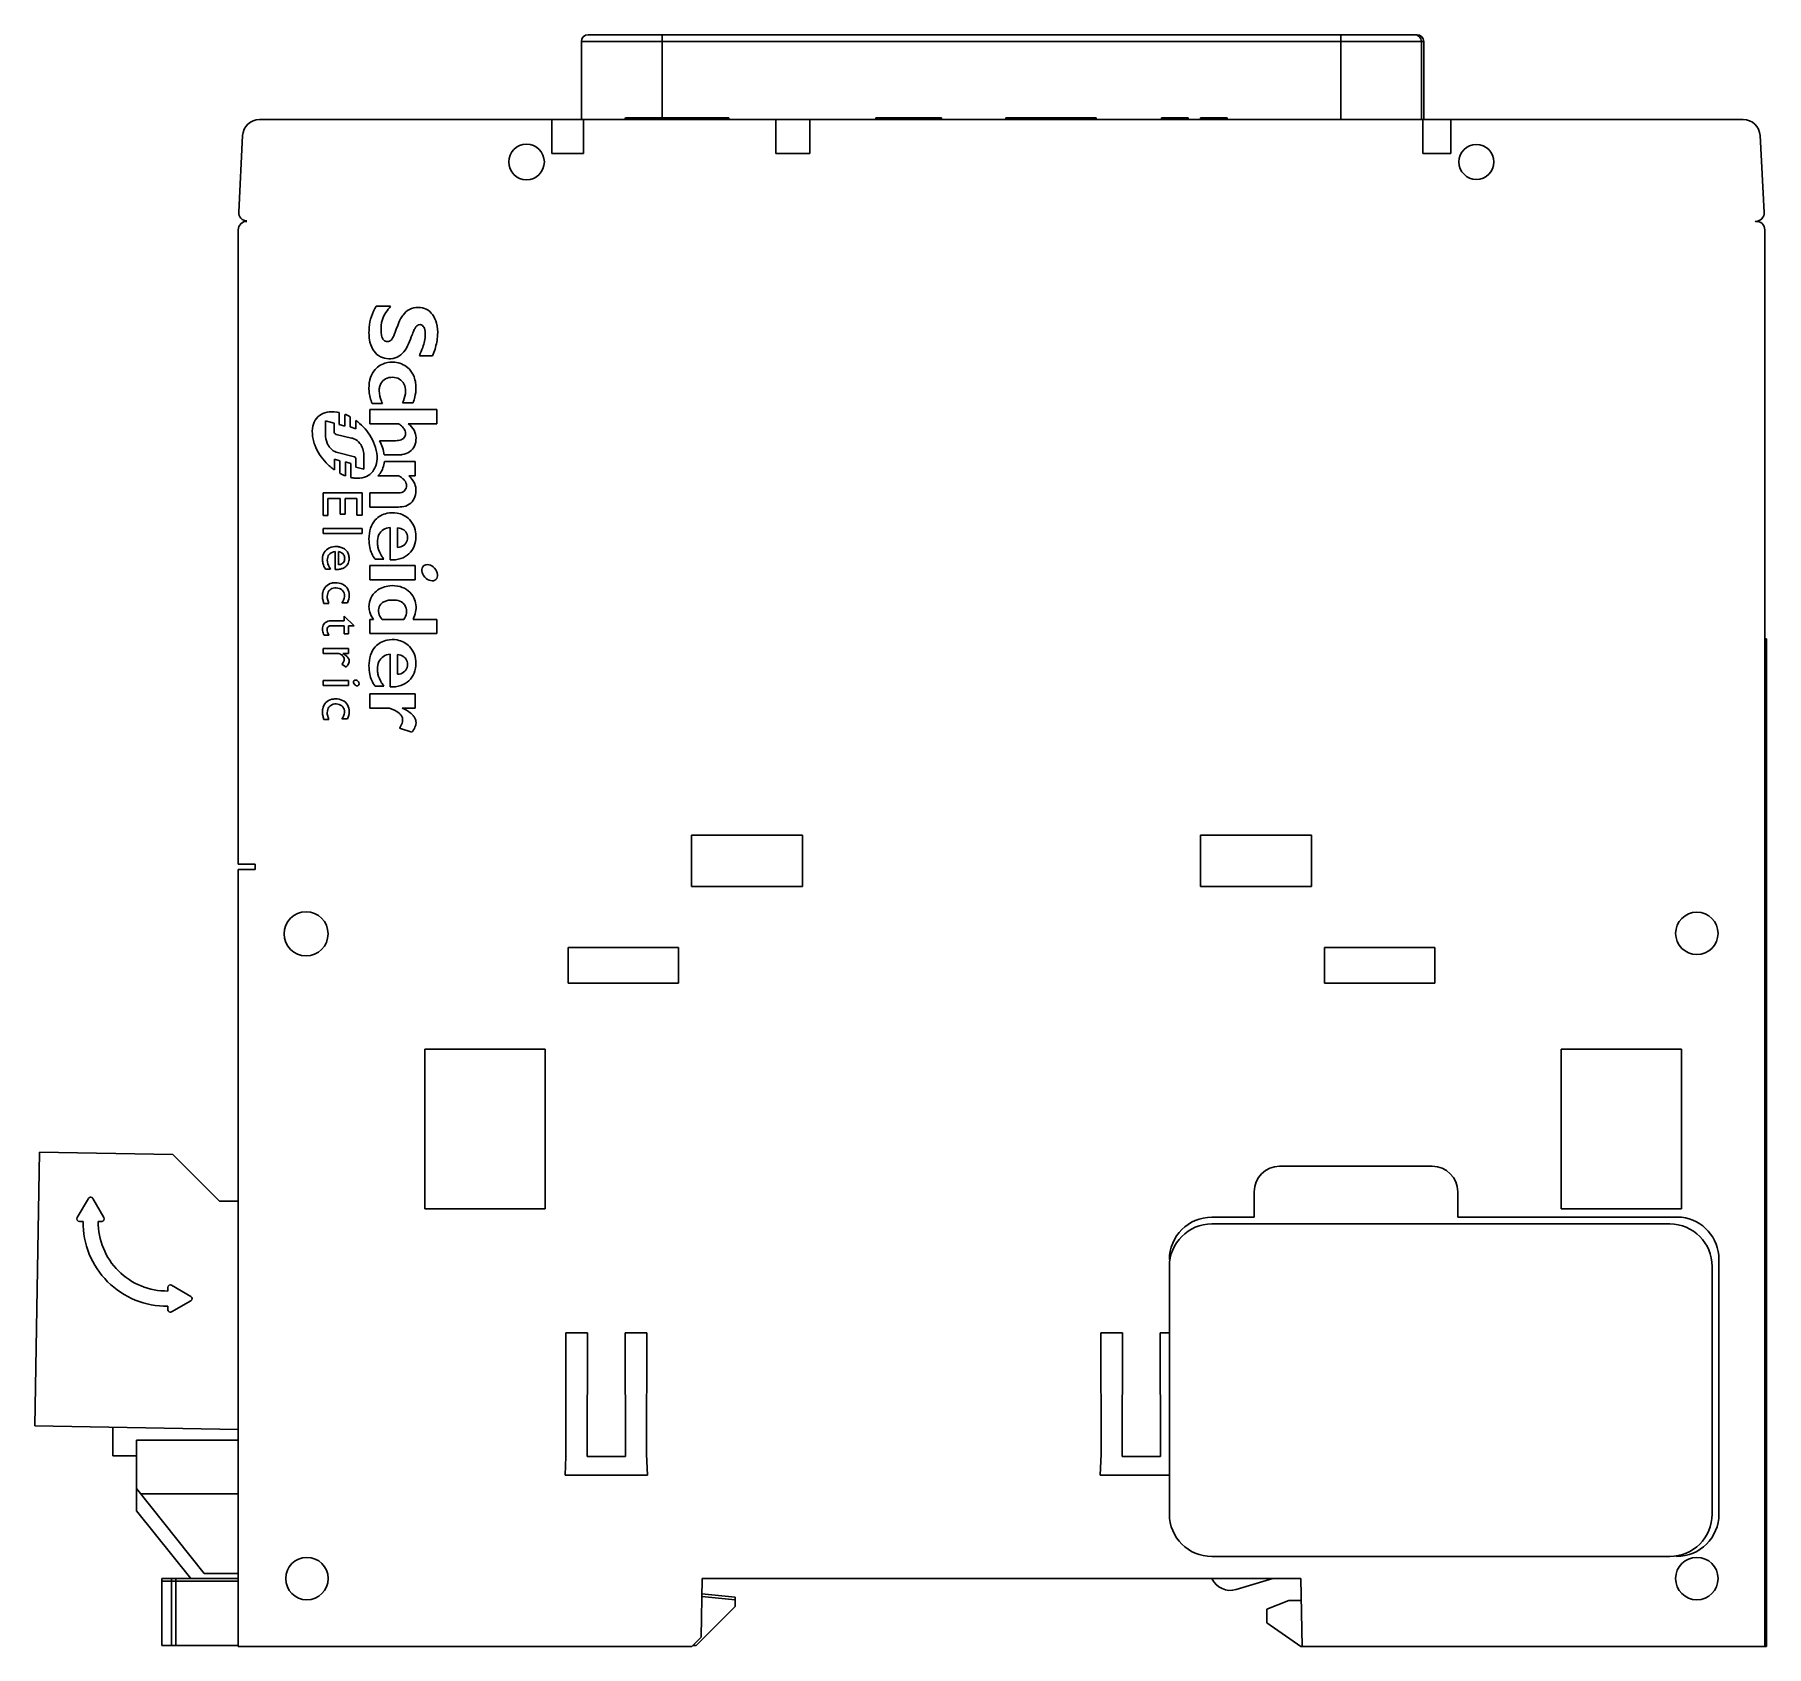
# Model space of a CAD drawing. Header units: millimetres. Extents: x 15 to 117, y 44 to 139.
import ezdxf

# ---------------------------------------------------------------- set-up
doc = ezdxf.new("R2010")
doc.units = ezdxf.units.MM
doc.header["$LTSCALE"] = 11.898179
doc.layers.get('0').update_dxf_attribs({"linetype": 'CONTINUOUS'})

msp = doc.modelspace()

# ---------------------------------------------------------------- linework, layer by layer
at = {"color": 7, "linetype": 'Continuous'}
for p, q in [((46.83, 138.36), (46.83, 133.76)), ((46.83, 138.36), (96.5, 138.36)), ((47.23, 138.76), (95.96, 138.76)), ((51.6, 133.86), (51.6, 138.76)), ((91.6, 138.76), (91.6, 133.76)), ((96, 138.76), (96.1, 138.76)), ((96.36, 133.76), (96.36, 138.36)), ((96.5, 133.76), (96.5, 138.36)), ((27.86, 133.76), (115.33, 133.76)), ((45.09, 131.76), (45.09, 133.76)), ((46.95, 131.76), (46.95, 133.76)), ((49.42, 133.86), (49.42, 133.76)), ((49.43, 133.86), (54.21, 133.86)), ((50.62, 133.76), (50.62, 133.86)), ((50.7, 133.86), (50.7, 133.76)), ((51.1, 133.76), (51.1, 133.86)), ((51.46, 133.86), (51.46, 133.76)), ((52.86, 133.86), (52.86, 133.76)), ((52.99, 133.76), (52.99, 133.86)), ((53.89, 133.86), (53.89, 133.76)), ((54.07, 133.76), (54.07, 133.86)), ((54.22, 133.86), (54.22, 133.76)), ((54.22, 133.86), (55.52, 133.86)), ((54.5, 133.76), (54.5, 133.86)), ((55.45, 133.86), (55.45, 133.76)), ((55.52, 133.76), (55.52, 133.86)), ((58.29, 131.76), (58.29, 133.76)), ((60.31, 131.76), (60.31, 133.76)), ((64.19, 133.86), (64.19, 133.76)), ((64.19, 133.86), (68.06, 133.86)), ((64.58, 133.76), (64.58, 133.86)), ((66.98, 133.86), (66.98, 133.76)), ((67.31, 133.76), (67.31, 133.86)), ((68, 133.86), (68, 133.76)), ((68.06, 133.86), (68.06, 133.76)), ((71.85, 133.86), (71.85, 133.76)), ((71.85, 133.86), (77.18, 133.86)), ((73.8, 133.86), (73.8, 133.76)), ((75.06, 133.86), (75.06, 133.76)), ((75.9, 133.86), (75.9, 133.76)), ((77.18, 133.76), (77.18, 133.86)), ((81.04, 133.86), (81.04, 133.76)), ((81.04, 133.86), (81.04, 133.76)), ((81.04, 133.86), (81.04, 133.76)), ((81.04, 133.86), (82.58, 133.86)), ((81.22, 133.76), (81.22, 133.86)), ((81.65, 133.86), (81.65, 133.76)), ((82.58, 133.86), (82.58, 133.76)), ((82.59, 133.86), (82.6, 133.86)), ((82.6, 133.86), (82.6, 133.76)), ((82.61, 133.76), (82.61, 133.86)), ((82.61, 133.86), (82.61, 133.86)), ((83.33, 133.86), (83.33, 133.76)), ((83.33, 133.86), (83.33, 133.76)), ((83.33, 133.86), (83.33, 133.76)), ((83.33, 133.86), (83.33, 133.76)), ((83.33, 133.86), (84.9, 133.86)), ((83.53, 133.76), (83.53, 133.86)), ((84.72, 133.86), (84.72, 133.76)), ((84.9, 133.76), (84.9, 133.86)), ((96.44, 131.76), (96.44, 133.76)), ((98.1, 131.76), (98.1, 133.76)), ((26.86, 132.82), (26.63, 128.31)), ((116.57, 128.29), (116.33, 132.82)), ((46.95, 131.76), (45.09, 131.76)), ((60.31, 131.76), (58.29, 131.76)), ((98.1, 131.76), (96.44, 131.76)), ((116.07, 127.76), (116.04, 127.77)), ((26.6, 127.26), (26.6, 89.86)), ((116.6, 43.76), (116.6, 127.26)), ((34.73, 122.76), (35.58, 122.76)), ((38.05, 119.84), (37.28, 119.84)), ((32.56, 116.49), (32.56, 115.79)), ((34.37, 115.83), (34.37, 116.67)), ((34.37, 116.67), (38.31, 116.67)), ((35.1, 117.02), (34.49, 117.02)), ((36.91, 117.06), (36.28, 117.06)), ((38.31, 116.67), (38.31, 115.83)), ((31.74, 115.21), (31.74, 116)), ((32.26, 115.86), (31.74, 116)), ((32.26, 115.86), (32.26, 115.36)), ((32.56, 115.79), (32.89, 115.68)), ((32.89, 115.68), (32.89, 116.38)), ((33.2, 116.23), (33.2, 115.64)), ((33.2, 115.64), (33.53, 115.53)), ((33.53, 115.53), (33.53, 116.02)), ((36.06, 115.83), (34.37, 115.83)), ((38.31, 115.83), (36.63, 115.83)), ((33.27, 114.98), (32.38, 115.2)), ((34.94, 114.83), (35.88, 114.83)), ((32.27, 113.75), (32.27, 113.11)), ((32.6, 113.65), (32.27, 113.75)), ((32.45, 114.14), (33.46, 113.87)), ((32.6, 112.9), (32.6, 113.65)), ((32.92, 113.58), (32.92, 112.76)), ((33.24, 113.49), (32.92, 113.58)), ((33.24, 112.66), (33.24, 113.49)), ((33.53, 113.27), (33.53, 113.76)), ((34.01, 113.98), (34.01, 113.16)), ((36.06, 113.99), (35.21, 113.99)), ((35.22, 113.6), (37.03, 113.6)), ((37.03, 113.6), (37.03, 112.76)), ((33.53, 113.27), (34.01, 113.16)), ((36.08, 112.76), (34.83, 112.76)), ((37.03, 112.76), (36.65, 112.76)), ((31.6, 110.42), (31.6, 111.75)), ((31.6, 111.75), (33.9, 111.75)), ((31.89, 111.43), (31.89, 110.42)), ((32.61, 111.43), (31.89, 111.43)), ((32.61, 110.49), (32.61, 111.43)), ((32.91, 111.43), (32.91, 110.49)), ((33.6, 111.43), (32.91, 111.43)), ((33.6, 110.45), (33.6, 111.43)), ((33.9, 111.75), (33.9, 110.45)), ((34.37, 110.92), (34.37, 111.75)), ((34.37, 111.75), (35.99, 111.75)), ((31.89, 110.42), (31.6, 110.42)), ((32.91, 110.49), (32.61, 110.49)), ((33.9, 110.45), (33.6, 110.45)), ((36.06, 110.92), (34.37, 110.92)), ((31.6, 109.36), (31.6, 109.66)), ((31.6, 109.66), (33.9, 109.66)), ((33.9, 109.36), (31.6, 109.36)), ((33.9, 109.66), (33.9, 109.36)), ((35.55, 107.8), (35.55, 109.71)), ((36, 108.54), (36, 109.7)), ((32.31, 107.23), (32.31, 108.29)), ((32.51, 107.52), (32.51, 108.29)), ((32.04, 107.25), (31.75, 107.25)), ((34.36, 106.63), (34.36, 107.47)), ((34.36, 107.47), (37.03, 107.47)), ((35.19, 107.84), (34.67, 107.84)), ((37.03, 107.47), (37.03, 106.63)), ((37.03, 106.63), (34.36, 106.63)), ((31.95, 105.24), (31.65, 105.24)), ((31.85, 105.57), (31.95, 105.24)), ((33.04, 105.28), (32.71, 105.28)), ((32.04, 104.21), (32.84, 104.21)), ((32.84, 104.21), (32.84, 104.48)), ((32.84, 104.48), (33.43, 103.92)), ((34.36, 103.46), (34.36, 104.3)), ((34.36, 104.3), (34.58, 104.3)), ((36.37, 104.3), (35.09, 104.3)), ((36.92, 104.3), (38.31, 104.3)), ((38.31, 104.3), (38.31, 103.46)), ((31.95, 103.36), (31.67, 103.36)), ((32.84, 103.92), (32.07, 103.92)), ((32.84, 103.44), (32.84, 103.92)), ((33.11, 103.44), (32.84, 103.44)), ((33.11, 103.92), (33.11, 103.44)), ((33.43, 103.92), (33.11, 103.92)), ((38.31, 103.46), (34.36, 103.46)), ((116.6, 103.16), (116.7, 103.16)), ((116.7, 43.76), (116.7, 103.16)), ((31.6, 102.29), (31.6, 102.59)), ((31.6, 102.59), (33.11, 102.59)), ((32.39, 102.29), (31.6, 102.29)), ((33.11, 102.29), (32.76, 102.29)), ((33.11, 102.59), (33.11, 102.29)), ((35.55, 100.32), (35.55, 102.24)), ((36, 101.06), (36, 102.22)), ((32.97, 101.49), (32.7, 101.65)), ((31.6, 100.4), (31.6, 100.7)), ((31.6, 100.7), (33.11, 100.7)), ((33.11, 100.4), (31.6, 100.4)), ((33.11, 100.7), (33.11, 100.4)), ((35.19, 100.36), (34.67, 100.36)), ((34.36, 99.06), (34.36, 99.9)), ((34.36, 99.9), (37.04, 99.9)), ((35.52, 99.06), (34.36, 99.06)), ((37.04, 99.06), (36.27, 99.06)), ((37.04, 99.9), (37.04, 99.06)), ((31.95, 98.39), (31.65, 98.39)), ((31.85, 98.72), (31.95, 98.39)), ((33.04, 98.43), (32.71, 98.43)), ((36.84, 97.65), (36.1, 97.88)), ((53.33, 88.55), (53.33, 91.58)), ((53.33, 91.58), (59.87, 91.58)), ((59.87, 91.58), (59.87, 88.55)), ((83.33, 91.58), (89.87, 91.58)), ((83.33, 88.55), (83.33, 91.58)), ((89.87, 91.58), (89.87, 88.55)), ((27.6, 89.86), (26.6, 89.86)), ((27.6, 89.86), (27.6, 89.56)), ((26.6, 89.56), (26.6, 43.76)), ((26.6, 89.56), (27.6, 89.56)), ((59.87, 88.55), (53.33, 88.55)), ((89.87, 88.55), (83.33, 88.55)), ((46.05, 82.86), (46.05, 84.96)), ((46.05, 84.96), (52.55, 84.96)), ((52.55, 84.96), (52.55, 82.86)), ((90.65, 84.96), (97.15, 84.96)), ((90.65, 82.86), (90.65, 84.96)), ((97.15, 84.96), (97.15, 82.86)), ((52.55, 82.86), (46.05, 82.86)), ((97.15, 82.86), (90.65, 82.86)), ((37.6, 69.56), (37.6, 78.96)), ((37.6, 78.96), (44.7, 78.96)), ((44.7, 78.96), (44.7, 69.56)), ((104.6, 78.96), (111.7, 78.96)), ((104.6, 69.56), (104.6, 78.96)), ((111.7, 78.96), (111.7, 69.56)), ((14.88, 72.9), (14.6, 56.76)), ((22.75, 72.76), (14.88, 72.9)), ((25.5, 70), (22.75, 72.76)), ((88, 72.06), (97, 72.06)), ((86.5, 69.06), (86.5, 70.56)), ((98.5, 70.56), (98.5, 69.06)), ((17.77, 70.17), (17.11, 69.04)), ((18.68, 69.04), (18.03, 70.17)), ((25.5, 70), (26.6, 70)), ((44.7, 69.56), (37.6, 69.56)), ((111.7, 69.56), (104.6, 69.56)), ((17.45, 68.81), (17.24, 68.81)), ((18.55, 68.81), (18.35, 68.81)), ((84, 69.06), (86.5, 69.06)), ((84, 68.66), (111, 68.66)), ((98.5, 69.06), (111.7, 69.06)), ((113.9, 66.58), (113.9, 51.56)), ((81.5, 51.56), (81.5, 66.16)), ((113.5, 66.16), (113.5, 51.56)), ((22.45, 64.71), (22.45, 64.92)), ((23.8, 64.39), (22.67, 65.05)), ((22.45, 63.61), (22.45, 63.81)), ((22.67, 63.48), (23.8, 64.13)), ((47.19, 62.24), (45.91, 62.24)), ((45.92, 54.96), (45.91, 62.24)), ((47.19, 62.24), (47.17, 54.96)), ((50.69, 62.24), (49.41, 62.24)), ((49.41, 62.24), (49.43, 54.96)), ((50.67, 55.09), (50.69, 62.24)), ((77.46, 62.24), (78.74, 62.24)), ((77.48, 55.09), (77.46, 62.24)), ((78.74, 62.24), (78.72, 54.96)), ((80.96, 62.24), (81.5, 62.24)), ((80.98, 54.96), (80.96, 62.24)), ((14.6, 56.76), (26.6, 56.55)), ((19.2, 56.68), (19.2, 55)), ((20.6, 55.92), (20.6, 51.76)), ((26.6, 55.92), (20.6, 55.92)), ((20.6, 55), (19.2, 55)), ((45.87, 53.85), (45.92, 54.96)), ((49.43, 54.96), (47.17, 54.96)), ((50.67, 55.09), (50.73, 53.85)), ((77.42, 53.85), (77.48, 55.09)), ((78.72, 54.96), (80.98, 54.96)), ((50.73, 53.85), (45.87, 53.85)), ((81.5, 53.85), (77.42, 53.85)), ((20.6, 53.06), (24.6, 48.06)), ((26.6, 52.76), (20.84, 52.76)), ((20.6, 51.76), (23.8, 47.76)), ((111, 49.06), (84, 49.06)), ((26.6, 48.06), (24.6, 48.06)), ((22.1, 43.81), (22.1, 47.76)), ((22.1, 47.76), (26.6, 47.76)), ((22.1, 47.61), (26.6, 47.61)), ((22.66, 47.76), (22.66, 43.81)), ((22.92, 43.81), (22.92, 47.76)), ((53.89, 44.3), (53.95, 47.76)), ((89.25, 47.76), (53.95, 47.76)), ((85.44, 47.12), (87.6, 47.76)), ((89.25, 47.76), (89.32, 43.76)), ((53.6, 43.81), (55.9, 46.11)), ((55.9, 46.66), (53.93, 46.86)), ((55.9, 46.51), (53.93, 46.71)), ((55.9, 46.11), (55.9, 46.66)), ((88.55, 46.46), (87.25, 45.96)), ((87.25, 45.96), (87.25, 45.16)), ((89.25, 46.46), (88.55, 46.46)), ((87.25, 45.16), (89.25, 43.76)), ((53.35, 43.76), (53.89, 44.3)), ((26.6, 43.81), (22.1, 43.81)), ((53.35, 43.76), (26.6, 43.76)), ((53.4, 43.81), (53.6, 43.81)), ((89.25, 43.76), (116.7, 43.76))]:
    msp.add_line(p, q, dxfattribs=at)
for centre, radius in [((43.6, 131.26), 1.05), ((99.6, 131.26), 1.03), ((30.6, 85.76), 1.3), ((112.6, 85.79), 1.25), ((30.65, 47.76), 1.25), ((112.6, 47.76), 1.25)]:
    msp.add_circle(centre, radius, dxfattribs=at)
for centre, radius, start, end in [((47.23, 138.36), 0.4, 90, 180), ((95.96, 138.36), 0.4, 0, 90), ((96.1, 138.36), 0.4, 0.004, 89.996), ((27.86, 132.76), 1, 90, 177), ((115.33, 132.76), 1, 3, 90), ((27.1, 127.26), 0.5, 88.4362, 180), ((27.13, 128.28), 0.5, 177, 268.4362), ((116.07, 128.26), 0.5, 270.0014, 3), ((116.1, 127.26), 0.5, 0, 93.0848), ((31.95, 114.03), 2.54, 60.2822, 68.0927), ((31.68, 113.44), 3.18, 44.0742, 54.3724), ((34.18, 115.85), 3.34, 224.2386, 235.1559), ((33.91, 115.31), 2.74, 241.6018, 248.8089), ((32.39, 107.89), 0.75, 349.4882, 355.1204), ((32.39, 107.89), 0.752, 355.0971, 4.6296), ((88, 70.56), 1.5, 90, 180), ((97, 70.56), 1.5, 360, 90), ((17.9, 70.1), 0.15, 30.0162, 149.9838), ((17.24, 68.96), 0.15, 150.0164, 269.9833), ((22.4, 68.76), 4.95, 179.4215, 270.5785), ((22.4, 68.76), 4.05, 179.2929, 270.7071), ((18.55, 68.96), 0.15, 270.0119, 29.9839), ((84, 66.56), 2.5, 90, 180), ((84, 66.16), 2.5, 90.004, 179.996), ((111, 66.16), 2.5, 0.004, 89.996), ((111.4, 66.58), 2.5, 360, 83.1079), ((22.6, 64.92), 0.15, 60.0164, 179.9833), ((23.73, 64.26), 0.15, 300.0162, 59.9838), ((22.6, 63.61), 0.15, 180.0167, 299.9836), ((84, 51.56), 2.5, 180.004, 269.996), ((111, 51.56), 2.5, 270.004, 359.996), ((111.4, 51.56), 2.5, 270, 0), ((85.1, 48.26), 1.2, 204.6269, 286.7659)]:
    msp.add_arc(centre, radius, start, end, dxfattribs=at)
msp.add_ellipse((37.89, 107.05), major_axis=(-0.361, 0.403), ratio=0.720225, dxfattribs=at)
for points, knots in [([(34.31, 121.18), (34.31, 121.4), (34.34, 121.85), (34.52, 122.37), (34.68, 122.67), (34.73, 122.76)], [0, 0, 0, 0, 0.39804, 0.801096, 1, 1, 1, 1]), ([(35.58, 122.76), (35.41, 122.51), (35.02, 122.08), (35.03, 121.49), (35.03, 121.25)], [0, 0, 0, 0, 0.556339, 1, 1, 1, 1]), ([(35.4, 120.67), (35.44, 120.67), (35.52, 120.69), (35.64, 120.78), (35.74, 120.93), (35.85, 121.2), (35.98, 121.57), (36.13, 121.95), (36.35, 122.31), (36.68, 122.61), (37.04, 122.69), (37.22, 122.69)], [0, 0, 0, 0, 0.040399, 0.088448, 0.142984, 0.221995, 0.384814, 0.547634, 0.641844, 0.813457, 1, 1, 1, 1]), ([(37.22, 122.69), (37.38, 122.69), (37.71, 122.62), (38.1, 122.26), (38.34, 121.71), (38.39, 121.01), (38.26, 120.36), (38.11, 119.97), (38.05, 119.84)], [0, 0, 0, 0, 0.137799, 0.275664, 0.435651, 0.640458, 0.879974, 1, 1, 1, 1]), ([(37.63, 121.09), (37.63, 121.21), (37.62, 121.39), (37.52, 121.57), (37.42, 121.67), (37.3, 121.68), (37.19, 121.65), (37.11, 121.59), (37.02, 121.46), (36.91, 121.23), (36.78, 120.88), (36.61, 120.41), (36.32, 119.95), (35.86, 119.67), (35.35, 119.63), (34.85, 119.81), (34.49, 120.22), (34.33, 120.71), (34.31, 121.04), (34.31, 121.18)], [0, 0, 0, 0, 0.063741, 0.086343, 0.106606, 0.133627, 0.144122, 0.161067, 0.18849, 0.225659, 0.28688, 0.38542, 0.480902, 0.565606, 0.653903, 0.740022, 0.82786, 0.931331, 1, 1, 1, 1]), ([(35.03, 121.25), (35.03, 121.15), (35.05, 121), (35.13, 120.8), (35.25, 120.69), (35.36, 120.67), (35.4, 120.67)], [0, 0, 0, 0, 0.4032, 0.590014, 0.835837, 1, 1, 1, 1]), ([(37.28, 119.84), (37.35, 120), (37.52, 120.4), (37.63, 120.83), (37.63, 121.09)], [0, 0, 0, 0, 0.400572, 1, 1, 1, 1]), ([(34.49, 117.02), (34.41, 117.25), (34.28, 117.72), (34.32, 118.38), (34.6, 119.04), (35.16, 119.44), (35.92, 119.5), (36.56, 119.25), (37, 118.65), (37.08, 118.2), (37.08, 117.95)], [0, 0, 0, 0, 0.133194, 0.255641, 0.3599, 0.506064, 0.610601, 0.762611, 0.864525, 1, 1, 1, 1]), ([(36.47, 117.74), (36.47, 117.89), (36.41, 118.18), (36.12, 118.5), (35.7, 118.6), (35.28, 118.51), (35.02, 118.26), (34.92, 117.99), (34.91, 117.84), (34.91, 117.77)], [0, 0, 0, 0, 0.175947, 0.333777, 0.499262, 0.668936, 0.827049, 0.910236, 1, 1, 1, 1]), ([(34.91, 117.77), (34.91, 117.56), (34.99, 117.31), (35.08, 117.06), (35.1, 117.02)], [0, 0, 0, 0, 0.799359, 1, 1, 1, 1]), ([(36.28, 117.06), (36.37, 117.22), (36.45, 117.46), (36.47, 117.69), (36.47, 117.74)], [0, 0, 0, 0, 0.79951, 1, 1, 1, 1]), ([(37.08, 117.95), (37.08, 117.77), (37.04, 117.46), (36.95, 117.17), (36.91, 117.06)], [0, 0, 0, 0, 0.595925, 1, 1, 1, 1]), ([(31.79, 113.52), (31.5, 113.82), (31.19, 114.29), (30.98, 115.01), (30.94, 115.52), (31.1, 116.05), (31.47, 116.42), (31.99, 116.57), (32.37, 116.53), (32.56, 116.49)], [0, 0, 0, 0, 0.289351, 0.373452, 0.516769, 0.635636, 0.745769, 0.862554, 1, 1, 1, 1]), ([(33.97, 115.65), (34.26, 115.35), (34.62, 114.79), (34.82, 113.96), (34.75, 113.36), (34.49, 112.9), (34.03, 112.63), (33.59, 112.6), (33.33, 112.64), (33.24, 112.66)], [0, 0, 0, 0, 0.291932, 0.453278, 0.585326, 0.700441, 0.813768, 0.94211, 1, 1, 1, 1]), ([(36.47, 115.27), (36.47, 115.36), (36.39, 115.55), (36.22, 115.72), (36.1, 115.8), (36.06, 115.83)], [0, 0, 0, 0, 0.401267, 0.800133, 1, 1, 1, 1]), ([(36.63, 115.83), (36.77, 115.72), (37, 115.47), (37.12, 114.99), (37.03, 114.51), (36.72, 114.14), (36.36, 114.01), (36.13, 113.99), (36.06, 113.99)], [0, 0, 0, 0, 0.195305, 0.377728, 0.566462, 0.738272, 0.919839, 1, 1, 1, 1]), ([(31.74, 115.21), (31.74, 115.03), (31.79, 114.77), (31.99, 114.41), (32.21, 114.21), (32.4, 114.15), (32.45, 114.14)], [0, 0, 0, 0, 0.390031, 0.571737, 0.880175, 1, 1, 1, 1]), ([(32.38, 115.2), (32.34, 115.22), (32.28, 115.26), (32.26, 115.33), (32.26, 115.36)], [0, 0, 0, 0, 0.600403, 1, 1, 1, 1]), ([(34.01, 113.98), (34.01, 114.23), (33.88, 114.63), (33.51, 114.92), (33.32, 114.98), (33.27, 114.98)], [0, 0, 0, 0, 0.555519, 0.88853, 1, 1, 1, 1]), ([(35.88, 114.83), (35.99, 114.83), (36.16, 114.85), (36.34, 114.96), (36.45, 115.09), (36.47, 115.2), (36.47, 115.27)], [0, 0, 0, 0, 0.402224, 0.588852, 0.762721, 1, 1, 1, 1]), ([(33.46, 113.87), (33.48, 113.86), (33.51, 113.85), (33.53, 113.81), (33.53, 113.78), (33.53, 113.76)], [0, 0, 0, 0, 0.402413, 0.599863, 1, 1, 1, 1]), ([(34.83, 112.76), (34.93, 112.84), (35.08, 113.05), (35.18, 113.35), (35.21, 113.54), (35.22, 113.6)], [0, 0, 0, 0, 0.399245, 0.801139, 1, 1, 1, 1]), ([(35.99, 111.75), (36.1, 111.75), (36.27, 111.77), (36.44, 111.9), (36.51, 112.03), (36.54, 112.25), (36.45, 112.46), (36.26, 112.63), (36.15, 112.72), (36.08, 112.76)], [0, 0, 0, 0, 0.217455, 0.312479, 0.407282, 0.50451, 0.720636, 0.850644, 1, 1, 1, 1]), ([(36.65, 112.76), (36.8, 112.63), (37.03, 112.36), (37.08, 112.02), (37.08, 111.89)], [0, 0, 0, 0, 0.595851, 1, 1, 1, 1]), ([(37.08, 111.89), (37.08, 111.73), (37.02, 111.41), (36.7, 111.04), (36.34, 110.93), (36.12, 110.92), (36.06, 110.92)], [0, 0, 0, 0, 0.306469, 0.584848, 0.881987, 1, 1, 1, 1]), ([(34.31, 109.03), (34.31, 109.25), (34.36, 109.66), (34.69, 110.27), (35.29, 110.59), (36.06, 110.6), (36.67, 110.3), (37.02, 109.73), (37.08, 109.36), (37.08, 109.17)], [0, 0, 0, 0, 0.142147, 0.265909, 0.444449, 0.572977, 0.757505, 0.879743, 1, 1, 1, 1]), ([(35.55, 109.71), (35.41, 109.71), (35.14, 109.63), (34.85, 109.29), (34.8, 108.9), (34.84, 108.45), (34.99, 108.13), (35.14, 107.91), (35.19, 107.84)], [0, 0, 0, 0, 0.175214, 0.34412, 0.545183, 0.659209, 0.901675, 1, 1, 1, 1]), ([(36, 108.54), (36.12, 108.55), (36.37, 108.62), (36.59, 108.93), (36.59, 109.24), (36.49, 109.46), (36.31, 109.63), (36.12, 109.68), (36, 109.7)], [0, 0, 0, 0, 0.20992, 0.401428, 0.595438, 0.690641, 0.786802, 1, 1, 1, 1]), ([(31.57, 107.86), (31.57, 107.99), (31.64, 108.27), (31.98, 108.55), (32.33, 108.61), (32.55, 108.58), (32.61, 108.56)], [0, 0, 0, 0, 0.274394, 0.55155, 0.868172, 1, 1, 1, 1]), ([(32.31, 108.29), (32.25, 108.28), (32.15, 108.26), (32, 108.17), (31.86, 108), (31.83, 107.64), (31.95, 107.39), (32.04, 107.25)], [0, 0, 0, 0, 0.131915, 0.24984, 0.372193, 0.638189, 1, 1, 1, 1]), ([(32.88, 107.88), (32.88, 107.96), (32.84, 108.13), (32.67, 108.25), (32.55, 108.28), (32.51, 108.29)], [0, 0, 0, 0, 0.402169, 0.799237, 1, 1, 1, 1]), ([(32.61, 108.56), (32.69, 108.54), (32.82, 108.49), (32.93, 108.4), (32.97, 108.35)], [0, 0, 0, 0, 0.549346, 1, 1, 1, 1]), ([(32.97, 108.35), (33.02, 108.3), (33.1, 108.18), (33.13, 108.03), (33.14, 107.95)], [0, 0, 0, 0, 0.458943, 1, 1, 1, 1]), ([(34.67, 107.84), (34.52, 108.05), (34.34, 108.44), (34.31, 108.87), (34.31, 109.03)], [0, 0, 0, 0, 0.60089, 1, 1, 1, 1]), ([(37.08, 109.17), (37.08, 108.98), (37.02, 108.6), (36.69, 108.13), (36.18, 107.83), (35.77, 107.79), (35.55, 107.8)], [0, 0, 0, 0, 0.248435, 0.483017, 0.720645, 1, 1, 1, 1]), ([(31.75, 107.25), (31.68, 107.36), (31.58, 107.56), (31.57, 107.77), (31.57, 107.86)], [0, 0, 0, 0, 0.59765, 1, 1, 1, 1]), ([(32.51, 107.52), (32.59, 107.53), (32.7, 107.55), (32.85, 107.68), (32.88, 107.8), (32.88, 107.88)], [0, 0, 0, 0, 0.401479, 0.600678, 1, 1, 1, 1]), ([(32.89, 107.37), (32.88, 107.36), (32.81, 107.32), (32.7, 107.28), (32.61, 107.26), (32.58, 107.25)], [0, 0, 0, 0, 0.145612, 0.730439, 1, 1, 1, 1]), ([(33.13, 107.75), (33.11, 107.64), (33.05, 107.5), (32.93, 107.4), (32.89, 107.37)], [0, 0, 0, 0, 0.713545, 1, 1, 1, 1]), ([(31.65, 105.24), (31.63, 105.3), (31.59, 105.44), (31.56, 105.64), (31.58, 105.94), (31.74, 106.26), (32.05, 106.44), (32.25, 106.46), (32.32, 106.46)], [0, 0, 0, 0, 0.10861, 0.256992, 0.38907, 0.63343, 0.875389, 1, 1, 1, 1]), ([(32.32, 106.46), (32.47, 106.46), (32.76, 106.41), (33.08, 106.13), (33.18, 105.69), (33.1, 105.42), (33.04, 105.28)], [0, 0, 0, 0, 0.258988, 0.487343, 0.726838, 1, 1, 1, 1]), ([(34.31, 105.04), (34.31, 105.22), (34.38, 105.57), (34.8, 106.09), (35.45, 106.32), (36.13, 106.27), (36.65, 106.02), (37.06, 105.5), (37.13, 104.85), (36.98, 104.44), (36.92, 104.3)], [0, 0, 0, 0, 0.10731, 0.21421, 0.389839, 0.514967, 0.626436, 0.734901, 0.905771, 1, 1, 1, 1]), ([(32.87, 105.69), (32.87, 105.8), (32.79, 106.02), (32.47, 106.18), (32.12, 106.15), (31.91, 105.96), (31.85, 105.74), (31.85, 105.62), (31.85, 105.57)], [0, 0, 0, 0, 0.192737, 0.389957, 0.60178, 0.790383, 0.891455, 1, 1, 1, 1]), ([(32.71, 105.28), (32.75, 105.33), (32.83, 105.45), (32.87, 105.6), (32.87, 105.69)], [0, 0, 0, 0, 0.399077, 1, 1, 1, 1]), ([(35.68, 105.44), (35.53, 105.44), (35.31, 105.41), (35.02, 105.23), (34.85, 104.96), (34.87, 104.57), (35.02, 104.38), (35.09, 104.3)], [0, 0, 0, 0, 0.265718, 0.377104, 0.591235, 0.810534, 1, 1, 1, 1]), ([(36.52, 104.77), (36.52, 104.89), (36.48, 105.09), (36.26, 105.33), (35.98, 105.43), (35.76, 105.44), (35.68, 105.44)], [0, 0, 0, 0, 0.309352, 0.462616, 0.799083, 1, 1, 1, 1]), ([(31.57, 103.72), (31.57, 103.83), (31.61, 104.04), (31.84, 104.19), (31.99, 104.21), (32.04, 104.21)], [0, 0, 0, 0, 0.400642, 0.800233, 1, 1, 1, 1]), ([(34.58, 104.3), (34.48, 104.42), (34.34, 104.67), (34.31, 104.94), (34.31, 105.04)], [0, 0, 0, 0, 0.597211, 1, 1, 1, 1]), ([(36.37, 104.3), (36.44, 104.41), (36.51, 104.57), (36.52, 104.74), (36.52, 104.77)], [0, 0, 0, 0, 0.797239, 1, 1, 1, 1]), ([(31.67, 103.36), (31.62, 103.45), (31.58, 103.57), (31.57, 103.7), (31.57, 103.72)], [0, 0, 0, 0, 0.803765, 1, 1, 1, 1]), ([(32.07, 103.92), (32.02, 103.92), (31.94, 103.9), (31.86, 103.82), (31.84, 103.75), (31.84, 103.7)], [0, 0, 0, 0, 0.401736, 0.601681, 1, 1, 1, 1]), ([(31.84, 103.7), (31.84, 103.6), (31.88, 103.48), (31.94, 103.38), (31.95, 103.36)], [0, 0, 0, 0, 0.800027, 1, 1, 1, 1]), ([(32.85, 101.93), (32.85, 101.97), (32.82, 102.1), (32.66, 102.26), (32.48, 102.29), (32.39, 102.29), (32.39, 102.29)], [0, 0, 0, 0, 0.188557, 0.591637, 0.990322, 1, 1, 1, 1]), ([(32.76, 102.29), (32.8, 102.27), (32.86, 102.23), (32.99, 102.14), (33.11, 102.01), (33.14, 101.89), (33.14, 101.85)], [0, 0, 0, 0, 0.197656, 0.39799, 0.8028, 1, 1, 1, 1]), ([(34.31, 101.56), (34.31, 101.77), (34.36, 102.18), (34.69, 102.79), (35.29, 103.12), (36.06, 103.12), (36.67, 102.82), (37.02, 102.25), (37.08, 101.88), (37.08, 101.7)], [0, 0, 0, 0, 0.142118, 0.265912, 0.444547, 0.573168, 0.75773, 0.879948, 1, 1, 1, 1]), ([(35.55, 102.24), (35.41, 102.23), (35.14, 102.15), (34.85, 101.81), (34.8, 101.42), (34.84, 100.97), (34.99, 100.65), (35.14, 100.43), (35.19, 100.36)], [0, 0, 0, 0, 0.175307, 0.344473, 0.54556, 0.659731, 0.902658, 1, 1, 1, 1]), ([(36, 101.06), (36.12, 101.07), (36.37, 101.14), (36.59, 101.45), (36.59, 101.77), (36.49, 101.98), (36.31, 102.15), (36.12, 102.21), (36, 102.22)], [0, 0, 0, 0, 0.210343, 0.40266, 0.596513, 0.691447, 0.787328, 1, 1, 1, 1]), ([(32.7, 101.65), (32.73, 101.68), (32.8, 101.76), (32.85, 101.86), (32.85, 101.93)], [0, 0, 0, 0, 0.399947, 1, 1, 1, 1]), ([(33.14, 101.85), (33.14, 101.77), (33.09, 101.64), (33, 101.53), (32.97, 101.49)], [0, 0, 0, 0, 0.600795, 1, 1, 1, 1]), ([(34.67, 100.36), (34.52, 100.57), (34.34, 100.97), (34.31, 101.39), (34.31, 101.56)], [0, 0, 0, 0, 0.600889, 1, 1, 1, 1]), ([(37.08, 101.7), (37.08, 101.51), (37.02, 101.13), (36.69, 100.65), (36.17, 100.35), (35.77, 100.31), (35.55, 100.32)], [0, 0, 0, 0, 0.248434, 0.483114, 0.720851, 1, 1, 1, 1]), ([(33.66, 100.39), (33.63, 100.38), (33.56, 100.38), (33.46, 100.45), (33.4, 100.54), (33.39, 100.64), (33.42, 100.69), (33.46, 100.71), (33.46, 100.71)], [0, 0, 0, 0, 0.190276, 0.380834, 0.664625, 0.802241, 0.939992, 1, 1, 1, 1]), ([(33.46, 100.71), (33.5, 100.73), (33.57, 100.72), (33.66, 100.66), (33.72, 100.57), (33.74, 100.46), (33.69, 100.41), (33.66, 100.39), (33.66, 100.39)], [0, 0, 0, 0, 0.198923, 0.398796, 0.598843, 0.835191, 0.953789, 1, 1, 1, 1]), ([(31.65, 98.39), (31.63, 98.45), (31.59, 98.59), (31.56, 98.8), (31.58, 99.1), (31.74, 99.42), (32.05, 99.59), (32.25, 99.61), (32.32, 99.61)], [0, 0, 0, 0, 0.111417, 0.258466, 0.390368, 0.634619, 0.876527, 1, 1, 1, 1]), ([(32.87, 98.85), (32.87, 98.95), (32.79, 99.17), (32.47, 99.33), (32.12, 99.31), (31.91, 99.11), (31.85, 98.89), (31.85, 98.77), (31.85, 98.72)], [0, 0, 0, 0, 0.192271, 0.389304, 0.60162, 0.790456, 0.891562, 1, 1, 1, 1]), ([(32.32, 99.61), (32.47, 99.61), (32.76, 99.57), (33.08, 99.28), (33.18, 98.84), (33.1, 98.57), (33.04, 98.43)], [0, 0, 0, 0, 0.258646, 0.487059, 0.726756, 1, 1, 1, 1]), ([(36.1, 97.88), (36.13, 97.92), (36.19, 98.02), (36.26, 98.17), (36.32, 98.39), (36.25, 98.62), (35.97, 98.88), (35.71, 98.99), (35.52, 99.06)], [0, 0, 0, 0, 0.099741, 0.206845, 0.305421, 0.502815, 0.611308, 1, 1, 1, 1]), ([(36.27, 99.06), (36.44, 98.99), (36.67, 98.86), (36.91, 98.64), (37.03, 98.48), (37.09, 98.3), (37.09, 98.11), (37.01, 97.88), (36.91, 97.74), (36.84, 97.65)], [0, 0, 0, 0, 0.29721, 0.41856, 0.520355, 0.619994, 0.718087, 0.816297, 1, 1, 1, 1]), ([(32.71, 98.43), (32.75, 98.48), (32.83, 98.61), (32.87, 98.76), (32.87, 98.85)], [0, 0, 0, 0, 0.399086, 1, 1, 1, 1])]:
    msp.add_open_spline(points, degree=3, knots=knots, dxfattribs=at)
for points in [[(35.21, 113.99), (35.17, 114.29), (35.08, 114.57), (34.94, 114.83)], [(32.58, 107.25), (32.49, 107.23), (32.4, 107.23), (32.31, 107.23)]]:
    msp.add_open_spline(points, degree=3, dxfattribs=at)

doc.saveas('drawing.dxf')
